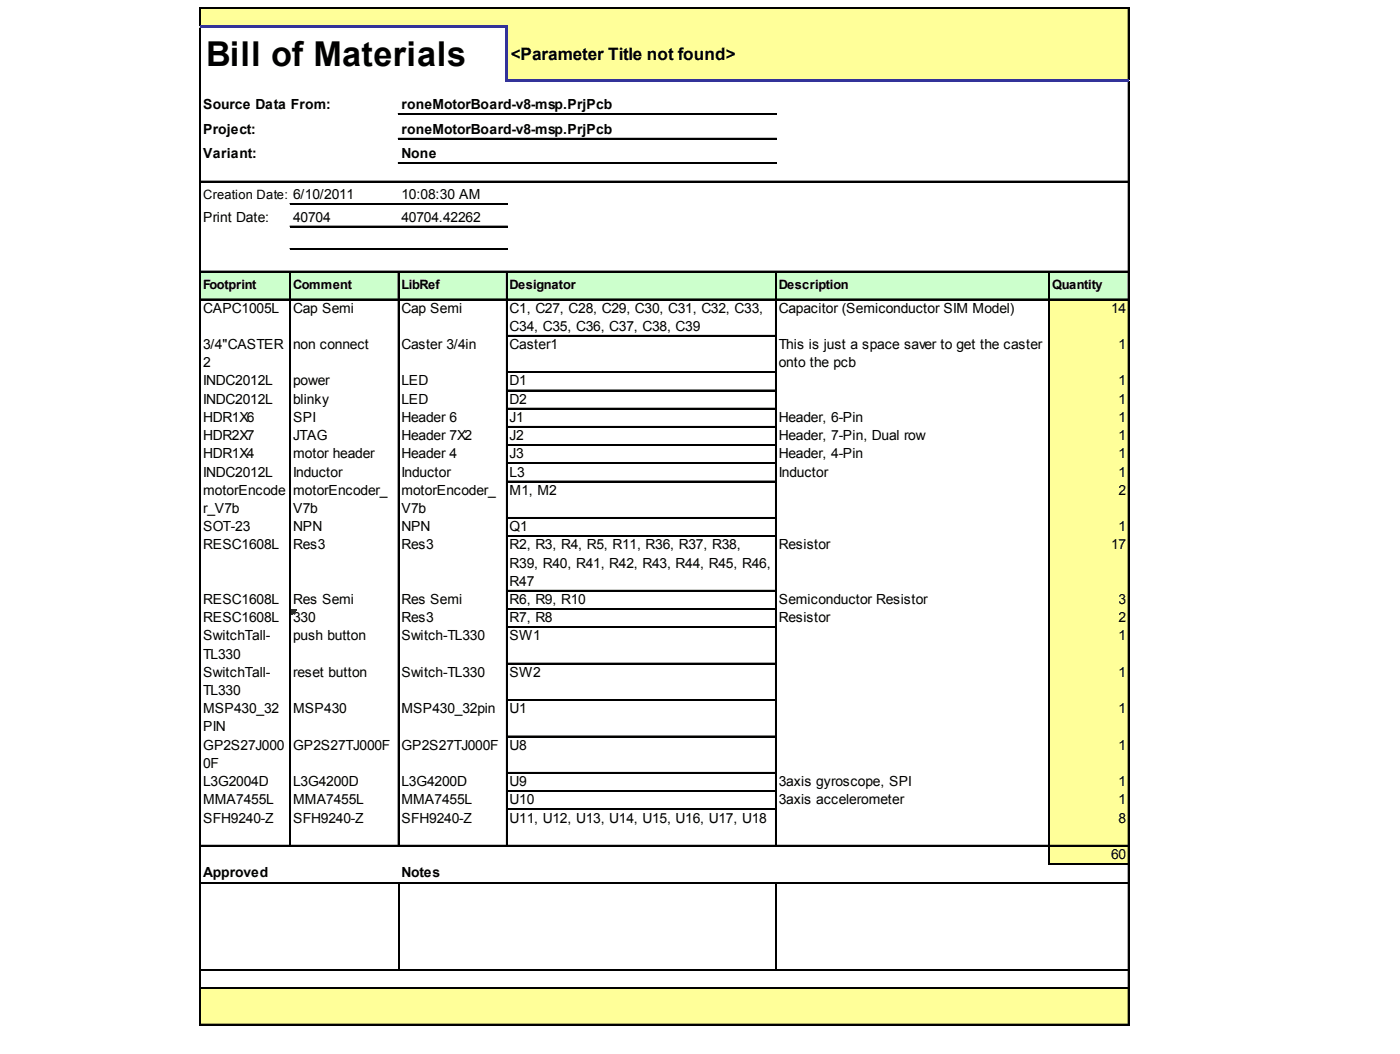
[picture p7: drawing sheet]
<svg xmlns="http://www.w3.org/2000/svg" width="271mm" height="204mm" viewBox="0 0 271 204" stroke-linecap="round" stroke-linejoin="round" font-family="sans-serif">
<defs><g id="words">
<text font-size="6.6" x="39.9" y="12.9">Bill of Materials</text>
<text font-size="3.3" x="98.8" y="11.5">&lt;Parameter Title not found&gt;</text>
<g font-size="2.7">
<text x="39.3" y="21.1">Source Data From:</text>
<text x="77.7" y="21.1">roneMotorBoard-v8-msp.PrjPcb</text>
<text x="39.3" y="25.9">Project:</text>
<text x="77.7" y="25.9">roneMotorBoard-v8-msp.PrjPcb</text>
<text x="39.3" y="30.6">Variant:</text>
<text x="77.7" y="30.6">None</text>
<text x="77.7" y="38.5">10:08:30 AM</text>
<text x="39.3" y="42.9">Print Date:</text>
<text x="56.7" y="42.9">40704</text>
<text x="77.7" y="42.9">40704.42262</text>
<text x="39.3" y="60.5">CAPC1005L</text>
<text x="56.7" y="60.5">Cap Semi</text>
<text x="77.7" y="60.5">Cap Semi</text>
<text x="98.6" y="60.5">C1, C27, C28, C29, C30, C31, C32, C33,</text>
<text x="98.6" y="64">C34, C35, C36, C37, C38, C39</text>
<text x="150.7" y="60.5">Capacitor (Semiconductor SIM Model)</text>
<text x="215" y="60.5">14</text>
<text x="39.3" y="67.5">3/4&quot;CASTER</text>
<text x="39.3" y="71.1">2</text>
<text x="56.7" y="67.5">non connect</text>
<text x="77.7" y="67.5">Caster 3/4in</text>
<text x="98.6" y="67.5">Caster1</text>
<text x="150.7" y="67.5">This is just a space saver to get the caster</text>
<text x="150.7" y="71.1">onto the pcb</text>
<text x="216.5" y="67.5">1</text>
<text x="39.3" y="74.6">INDC2012L</text>
<text x="56.7" y="74.6">power</text>
<text x="77.7" y="74.6">LED</text>
<text x="98.6" y="74.6">D1</text>
<text x="216.5" y="74.6">1</text>
<text x="39.3" y="78.1">INDC2012L</text>
<text x="39.3" y="81.6">HDR1X6</text>
<text x="56.7" y="78.1">blinky</text>
<text x="56.7" y="81.6">SPI</text>
<text x="77.7" y="78.1">LED</text>
<text x="77.7" y="81.6">Header 6</text>
<text x="98.6" y="78.1">D2</text>
<text x="98.6" y="81.6">J1</text>
<text x="150.7" y="81.6">Header, 6-Pin</text>
<text x="216.5" y="78.1">1</text>
<text x="216.5" y="81.6">1</text>
<text x="39.3" y="85.1">HDR2X7</text>
<text x="39.3" y="88.7">HDR1X4</text>
<text x="56.7" y="85.1">JTAG</text>
<text x="56.7" y="88.7">motor header</text>
<text x="77.7" y="85.1">Header 7X2</text>
<text x="77.7" y="88.7">Header 4</text>
<text x="98.6" y="85.1">J2</text>
<text x="98.6" y="88.7">J3</text>
<text x="150.7" y="85.1">Header, 7-Pin, Dual row</text>
<text x="150.7" y="88.7">Header, 4-Pin</text>
<text x="216.5" y="85.1">1</text>
<text x="216.5" y="88.7">1</text>
<text x="39.3" y="92.2">INDC2012L</text>
<text x="39.3" y="95.7">motorEncode</text>
<text x="56.7" y="92.2">Inductor</text>
<text x="56.7" y="95.7">motorEncoder_</text>
<text x="77.7" y="92.2">Inductor</text>
<text x="77.7" y="95.7">motorEncoder_</text>
<text x="98.6" y="92.2">L3</text>
<text x="98.6" y="95.7">M1, M2</text>
<text x="150.7" y="92.2">Inductor</text>
<text x="216.5" y="92.2">1</text>
<text x="216.5" y="95.7">2</text>
<text x="39.3" y="99.2">r_V7b</text>
<text x="56.7" y="99.2">V7b</text>
<text x="77.7" y="99.2">V7b</text>
<text x="39.3" y="102.8">SOT-23</text>
<text x="39.3" y="106.3">RESC1608L</text>
<text x="56.7" y="102.8">NPN</text>
<text x="56.7" y="106.3">Res3</text>
<text x="77.7" y="102.8">NPN</text>
<text x="77.7" y="106.3">Res3</text>
<text x="98.6" y="102.8">Q1</text>
<text x="98.6" y="106.3">R2, R3, R4, R5, R11, R36, R37, R38,</text>
<text x="150.7" y="106.3">Resistor</text>
<text x="215" y="106.3">17</text>
<text x="216.5" y="102.8">1</text>
<text x="98.6" y="109.8">R39, R40, R41, R42, R43, R44, R45, R46,</text>
<text x="98.6" y="113.3">R47</text>
<text x="39.3" y="116.9">RESC1608L</text>
<text x="56.7" y="116.9">Res Semi</text>
<text x="77.7" y="116.9">Res Semi</text>
<text x="98.6" y="116.9">R6, R9, R10</text>
<text x="150.7" y="116.9">Semiconductor Resistor</text>
<text x="216.5" y="116.9">3</text>
<text x="39.3" y="120.4">RESC1608L</text>
<text x="39.3" y="123.9">SwitchTall-</text>
<text x="56.7" y="120.4">330</text>
<text x="56.7" y="123.9">push button</text>
<text x="77.7" y="120.4">Res3</text>
<text x="77.7" y="123.9">Switch-TL330</text>
<text x="98.6" y="120.4">R7, R8</text>
<text x="98.6" y="123.9">SW1</text>
<text x="150.7" y="120.4">Resistor</text>
<text x="216.5" y="120.4">2</text>
<text x="216.5" y="123.9">1</text>
<text x="39.3" y="127.4">TL330</text>
<text x="39.3" y="130.9">SwitchTall-</text>
<text x="56.7" y="130.9">reset button</text>
<text x="77.7" y="130.9">Switch-TL330</text>
<text x="98.6" y="130.9">SW2</text>
<text x="216.5" y="130.9">1</text>
<text x="39.3" y="134.5">TL330</text>
<text x="39.3" y="138">MSP430_32</text>
<text x="56.7" y="138">MSP430</text>
<text x="77.7" y="138">MSP430_32pin</text>
<text x="98.6" y="138">U1</text>
<text x="216.5" y="138">1</text>
<text x="39.3" y="141.5">PIN</text>
<text x="39.3" y="145">GP2S27J000</text>
<text x="39.3" y="148.6">0F</text>
<text x="56.7" y="145">GP2S27TJ000F</text>
<text x="77.7" y="145">GP2S27TJ000F</text>
<text x="98.6" y="145">U8</text>
<text x="216.5" y="145">1</text>
<text x="39.3" y="152.1">L3G2004D</text>
<text x="39.3" y="155.6">MMA7455L</text>
<text x="56.7" y="152.1">L3G4200D</text>
<text x="56.7" y="155.6">MMA7455L</text>
<text x="77.7" y="152.1">L3G4200D</text>
<text x="77.7" y="155.6">MMA7455L</text>
<text x="98.6" y="152.1">U9</text>
<text x="98.6" y="155.6">U10</text>
<text x="150.7" y="152.1">3axis gyroscope, SPI</text>
<text x="150.7" y="155.6">3axis accelerometer</text>
<text x="216.5" y="152.1">1</text>
<text x="216.5" y="155.6">1</text>
<text x="39.3" y="159.1">SFH9240-Z</text>
<text x="56.7" y="159.1">SFH9240-Z</text>
<text x="77.7" y="159.1">SFH9240-Z</text>
<text x="98.6" y="159.1">U11, U12, U13, U14, U15, U16, U17, U18</text>
<text x="216.5" y="159.1">8</text>
<text x="215" y="166.2">60</text>
<text x="39.3" y="169.7">Approved</text>
<text x="77.7" y="169.7">Notes</text>
</g>
<g font-size="2.5">
<text x="39.3" y="38.5">Creation Date: 6/10/2011</text>
<text x="39.3" y="55.9">Footprint</text>
<text x="56.7" y="55.9">Comment</text>
<text x="77.7" y="55.9">LibRef</text>
<text x="98.6" y="55.9">Designator</text>
<text x="150.7" y="55.9">Description</text>
<text x="203.6" y="55.9">Quantity</text>
</g>
</g></defs>
<g fill="#ff9">
<path d="M38.8 1.6h179.7v3.8h-179.7z"/>
<path d="M98 5.2h120.5v10.6h-120.5z"/>
</g>
<path d="M38.8 52.5h179.7v5.5h-179.7z" fill="#cfc"/>
<g fill="#ff9">
<path d="M203 57.8h15.5v7.3h-15.5z"/>
<path d="M203 64.9h15.5v7.2h-15.5z"/>
<path d="M203 71.9h15.5v3.8h-15.5z"/>
<path d="M203 75.5h15.5v3.7h-15.5z"/>
<path d="M203 79h15.5v3.7h-15.5z"/>
<path d="M203 82.5h15.5v3.7h-15.5z"/>
<path d="M203 86h15.5v3.8h-15.5z"/>
<path d="M203 89.5h15.5v3.8h-15.5z"/>
<path d="M203 93.1h15.5v7.2h-15.5z"/>
<path d="M203 100.1h15.5v3.7h-15.5z"/>
<path d="M203 103.6h15.5v10.8h-15.5z"/>
<path d="M203 114.2h15.5v3.7h-15.5z"/>
<path d="M203 117.7h15.5v3.8h-15.5z"/>
</g>
<path d="M56.3 117.9h1" fill="none" stroke="#008000" stroke-width=".21"/>
<path d="M56.3 117.9h1v.2h-1z" fill="#008000"/>
<path d="M56.3 118.1h.8" fill="none" stroke="#008000" stroke-width=".21"/>
<path d="M56.3 118.1h.8v.3h-.8z" fill="#008000"/>
<path d="M56.3 118.4h.6" fill="none" stroke="#008000" stroke-width=".21"/>
<path d="M56.3 118.4h.6v.2h-.6z" fill="#008000"/>
<path d="M56.3 118.6h.4" fill="none" stroke="#008000" stroke-width=".21"/>
<path d="M56.3 118.6h.4v.2h-.4z" fill="#008000"/>
<path d="M56.3 118.8h.2" fill="none" stroke="#008000" stroke-width=".21"/>
<path d="M56.3 118.8h.2v.2h-.2z" fill="#008000"/>
<g fill="#ff9">
<path d="M203 121.3h15.5v46h-15.5z"/>
<path d="M38.8 191.1h179.7v7.2h-179.7z"/>
</g>
<g fill="none" stroke="#000" stroke-width=".21">
<path d="M38.7 1.5v3.5M38.7 5.4v192.9M38.8 1.5v3.5M38.8 5.4v192.9M38.9 1.5h179.6M38.9 1.6h179.6M218.3 1.7v13.7M218.3 15.8v182.5M218.4 1.7v13.7M218.4 15.8v182.5M38.9 35h179.6M38.9 35.1h179.6"/>
<path d="M56.1 39.4h42.1M56.1 39.5h42.1M77.1 22h73.2M77.1 22.1h73.2M77.1 26.8h73.2M77.1 26.9h73.2M77.1 31.5h73.2M77.1 31.6h73.2M38.9 52.5h179.6M38.9 52.6h179.6M38.9 57.8h179.6M38.9 57.9h179.6"/>
<path d="M56.1 52.7v111M56.1 43.7h42.1M56.1 43.9h42.1M56.1 48.1h42.1M56.1 48.2h42.1M56.2 52.7v111M77.1 52.7v111M77.2 52.7v111M98 52.7v111M98.1 52.7v111M150.1 52.7v111M150.2 52.7v111"/>
<path d="M203 52.7v114.6M203.1 52.7v114.6M98.2 64.9h51.9M98.2 65h51.9M98.2 71.9h51.9M98.2 72h51.9M98.2 75.5h51.9M98.2 75.6h51.9M98.2 79h51.9M98.2 79.1h51.9M98.2 82.5h51.9M98.2 82.6h51.9"/>
<path d="M98.2 86h51.9M98.2 86.1h51.9M98.2 89.5h51.9M98.2 89.7h51.9M98.2 93.1h51.9M98.2 93.2h51.9M98.2 100.1h51.9M98.2 100.2h51.9M98.2 103.6h51.9M98.2 103.7h51.9M98.2 114.2h51.9M98.2 114.3h51.9"/>
<path d="M98.2 117.7h51.9M98.2 117.8h51.9M98.2 121.3h51.9M98.2 121.4h51.9M98.2 128.3h51.9M98.2 128.4h51.9M98.2 135.3h51.9M98.2 135.4h51.9M98.2 142.4h51.9M98.2 142.5h51.9M98.2 149.4h51.9M98.2 149.5h51.9"/>
<path d="M98.2 153h51.9M98.2 153.1h51.9M98.2 156.5h51.9M98.2 156.6h51.9M38.9 163.5h179.6M38.9 163.6h179.6M38.9 170.8h179.6M38.9 170.9h179.6M77.2 171v16.6M150.2 171v16.6M203.2 167.1h15.3M203.2 167.2h15.3"/>
<path d="M38.9 187.6h179.6M38.9 187.7h179.6M38.9 191.1h179.6M38.9 191.2h179.6M38.9 198.1h179.6M38.9 198.2h179.6"/>
</g>
<path d="M38.7 5.2h59.5M98 5.4v10.4M98.2 15.6h120.3" fill="none" stroke="#339" stroke-width=".41"/>
<use href="#words"/>
</svg>
